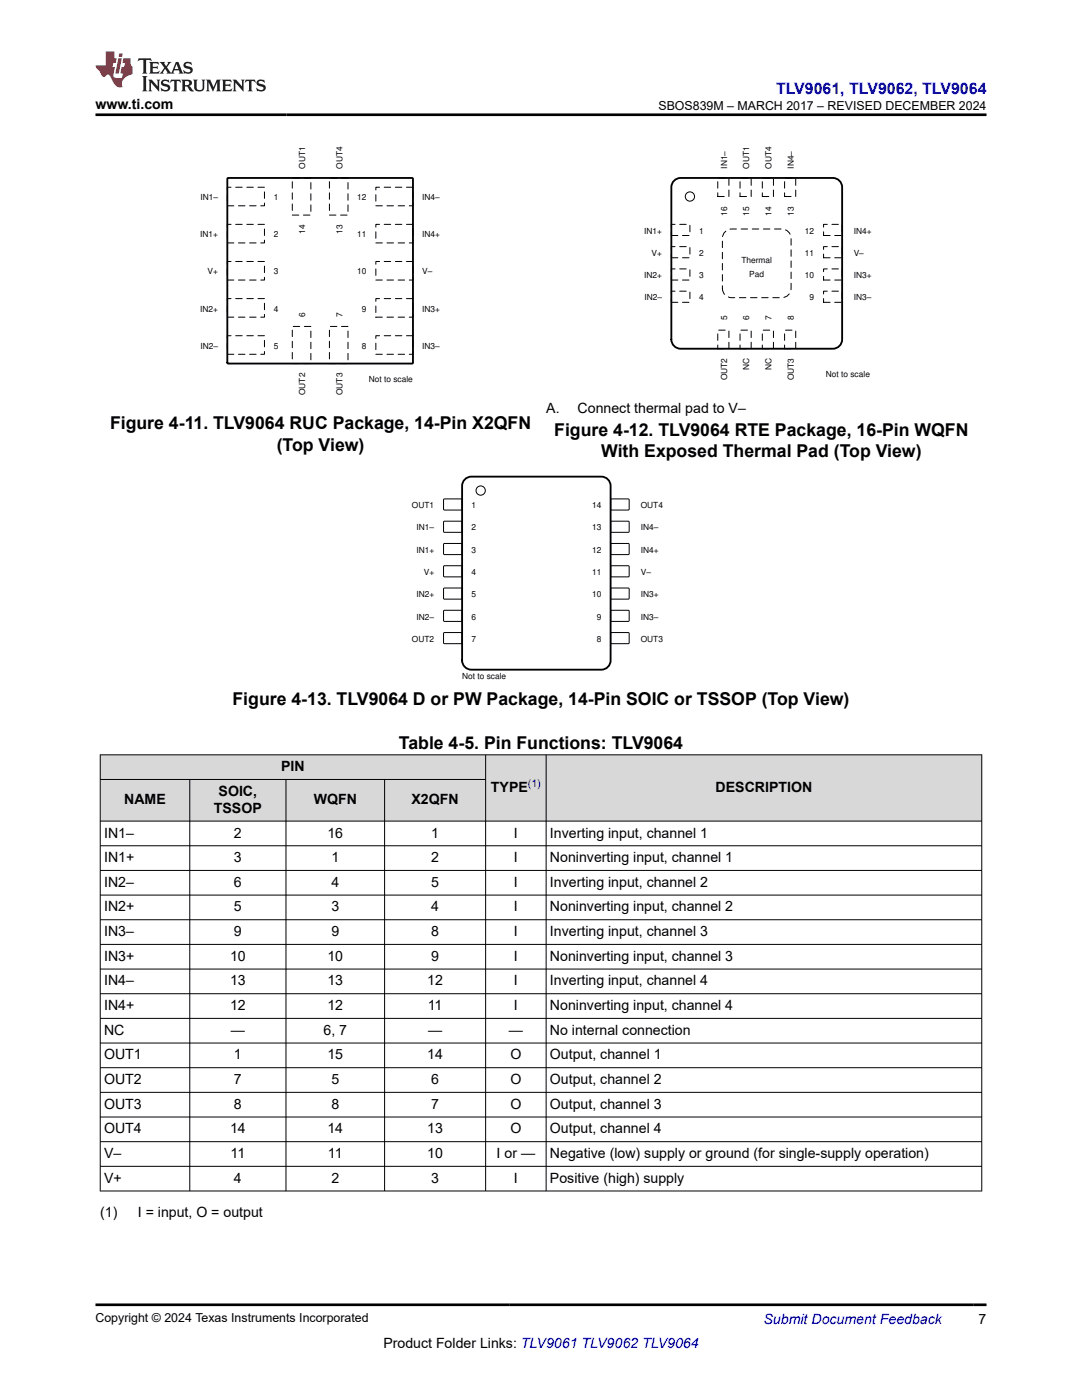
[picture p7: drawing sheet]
<svg xmlns="http://www.w3.org/2000/svg" width="216mm" height="279mm" viewBox="0 0 216 279" stroke-linecap="round" stroke-linejoin="round" font-family="sans-serif">
<defs><g id="words">
<g font-size="3.5">
<text x="22" y="85.7">Figure 4-11. TLV9064 RUC Package, 14-Pin X2QFN</text>
<text x="55.2" y="89.9">(Top View)</text>
<text x="110.6" y="87">Figure 4-12. TLV9064 RTE Package, 16-Pin WQFN</text>
<text x="120" y="91.2">With Exposed Thermal Pad (Top View)</text>
<text x="46.4" y="140.7">Figure 4-13. TLV9064 D or PW Package, 14-Pin SOIC or TSSOP (Top View)</text>
<text x="79.6" y="149.5">Table 4-5. Pin Functions: TLV9064</text>
</g>
<text font-size="3.2" fill="#00f" x="154.8" y="18.7">TLV9061, TLV9062, TLV9064</text>
<g font-size="2.8">
<text x="19" y="21.8">www.ti.com</text>
<text x="109" y="82.5">A.</text>
<text x="115.3" y="82.5">Connect thermal pad to V–</text>
<text x="56.1" y="153.9">PIN</text>
<text x="24.8" y="160.5">NAME</text>
<text x="43.6" y="158.8">SOIC,</text>
<text x="62.6" y="160.5">WQFN</text>
<text x="82.1" y="160.5">X2QFN</text>
<text x="98" y="158.1">TYPE</text>
<text x="142.8" y="158.1">DESCRIPTION</text>
<text x="20.8" y="167.1">IN1–</text>
<text x="42.7" y="162.2">TSSOP</text>
<text x="46.7" y="167.1">2</text>
<text x="65.3" y="167.1">16</text>
<text x="86" y="167.1">1</text>
<text x="102.5" y="167.1">I</text>
<text x="109.7" y="167.1">Inverting input, channel 1</text>
<text x="20.8" y="172.1">IN1+</text>
<text x="46.7" y="172.1">3</text>
<text x="66.1" y="172.1">1</text>
<text x="86" y="172.1">2</text>
<text x="102.5" y="172.1">I</text>
<text x="109.7" y="172.1">Noninverting input, channel 1</text>
<text x="20.8" y="177">IN2–</text>
<text x="46.7" y="177">6</text>
<text x="66.1" y="177">4</text>
<text x="86" y="177">5</text>
<text x="102.5" y="177">I</text>
<text x="109.7" y="177">Inverting input, channel 2</text>
<text x="20.8" y="181.9">IN2+</text>
<text x="46.7" y="181.9">5</text>
<text x="66.1" y="181.9">3</text>
<text x="86" y="181.9">4</text>
<text x="102.5" y="181.9">I</text>
<text x="109.7" y="181.9">Noninverting input, channel 2</text>
<text x="20.8" y="186.8">IN3–</text>
<text x="20.8" y="191.7">IN3+</text>
<text x="45.9" y="191.7">10</text>
<text x="46.7" y="186.8">9</text>
<text x="65.3" y="191.7">10</text>
<text x="66.1" y="186.8">9</text>
<text x="86" y="186.8">8</text>
<text x="86" y="191.7">9</text>
<text x="102.5" y="186.8">I</text>
<text x="102.5" y="191.7">I</text>
<text x="109.7" y="186.8">Inverting input, channel 3</text>
<text x="109.7" y="191.7">Noninverting input, channel 3</text>
<text x="20.8" y="196.7">IN4–</text>
<text x="45.9" y="196.7">13</text>
<text x="65.3" y="196.7">13</text>
<text x="85.3" y="196.7">12</text>
<text x="102.5" y="196.7">I</text>
<text x="109.7" y="196.7">Inverting input, channel 4</text>
<text x="20.8" y="201.6">IN4+</text>
<text x="45.9" y="201.6">12</text>
<text x="65.3" y="201.6">12</text>
<text x="85.4" y="201.6">11</text>
<text x="102.5" y="201.6">I</text>
<text x="109.7" y="201.6">Noninverting input, channel 4</text>
<text x="20.8" y="206.5">NC</text>
<text x="46.1" y="206.5">—</text>
<text x="64.6" y="206.5">6, 7</text>
<text x="85.4" y="206.5">—</text>
<text x="101.5" y="206.5">—</text>
<text x="109.7" y="206.5">No internal connection</text>
<text x="20.8" y="211.4">OUT1</text>
<text x="46.7" y="211.4">1</text>
<text x="65.3" y="211.4">15</text>
<text x="85.3" y="211.4">14</text>
<text x="101.8" y="211.4">O</text>
<text x="109.7" y="211.4">Output, channel 1</text>
<text x="20.8" y="216.4">OUT2</text>
<text x="20.8" y="221.3">OUT3</text>
<text x="46.7" y="216.4">7</text>
<text x="46.7" y="221.3">8</text>
<text x="66.1" y="216.4">5</text>
<text x="66.1" y="221.3">8</text>
<text x="86" y="216.4">6</text>
<text x="86" y="221.3">7</text>
<text x="101.8" y="216.4">O</text>
<text x="101.8" y="221.3">O</text>
<text x="109.7" y="216.4">Output, channel 2</text>
<text x="109.7" y="221.3">Output, channel 3</text>
<text x="20.8" y="226.2">OUT4</text>
<text x="45.9" y="226.2">14</text>
<text x="65.3" y="226.2">14</text>
<text x="85.3" y="226.2">13</text>
<text x="101.8" y="226.2">O</text>
<text x="109.7" y="226.2">Output, channel 4</text>
<text x="20.8" y="231.1">V–</text>
<text x="46" y="231.1">11</text>
<text x="65.4" y="231.1">11</text>
<text x="85.3" y="231.1">10</text>
<text x="99.1" y="231.1">I or —</text>
<text x="109.7" y="231.1">Negative (low) supply or ground (for single-supply operation)</text>
<text x="20.8" y="236">V+</text>
<text x="46.7" y="236">4</text>
<text x="66.1" y="236">2</text>
<text x="86" y="236">3</text>
<text x="102.5" y="236">I</text>
<text x="109.7" y="236">Positive (high) supply</text>
<text x="20" y="242.8">(1)</text>
<text x="27.5" y="242.8">I = input, O = output</text>
<text x="76.5" y="269">Product Folder Links: TLV9061 TLV9062 TLV9064</text>
<text x="195.3" y="264.2">7</text>
</g>
<text font-size="2.8" fill="#00f" x="152.4" y="264.2">Submit Document Feedback</text>
<g font-size="2.5">
<text x="131.4" y="21.9">SBOS839M – MARCH 2017 – REVISED DECEMBER 2024</text>
<text x="19" y="263.9">Copyright © 2024 Texas Instruments Incorporated</text>
</g>
<text font-size="2.1" fill="#00f" x="105.3" y="157.1">(1)</text>
<g font-size="1.7">
<text x="60.9" y="33.7" transform="rotate(-90 60.9 33.7)">OUT1</text>
<text x="68.3" y="33.7" transform="rotate(-90 68.3 33.7)">OUT4</text>
<text x="145.1" y="33.7" transform="rotate(-90 145.1 33.7)">IN1±</text>
<text x="149.5" y="33.7" transform="rotate(-90 149.5 33.7)">OUT1</text>
<text x="154" y="33.7" transform="rotate(-90 154 33.7)">OUT4</text>
<text x="158.4" y="33.7" transform="rotate(-90 158.4 33.7)">IN4±</text>
<text x="40" y="40">IN1±</text>
<text x="54.6" y="40">1</text>
<text x="71.3" y="40">12</text>
<text x="84.3" y="40">IN4±</text>
<text x="39.9" y="47.4">IN1+</text>
<text x="54.6" y="47.4">2</text>
<text x="60.9" y="46.6" transform="rotate(-90 60.9 46.6)">14</text>
<text x="68.3" y="46.6" transform="rotate(-90 68.3 46.6)">13</text>
<text x="71.3" y="47.4">11</text>
<text x="84.3" y="47.4">IN4+</text>
<text x="128.5" y="46.6">IN1+</text>
<text x="139.5" y="46.6">1</text>
<text x="145.1" y="43.1" transform="rotate(-90 145.1 43.1)">16</text>
<text x="149.5" y="43.1" transform="rotate(-90 149.5 43.1)">15</text>
<text x="154" y="43.1" transform="rotate(-90 154 43.1)">14</text>
<text x="158.4" y="43.1" transform="rotate(-90 158.4 43.1)">13</text>
<text x="160.6" y="46.6">12</text>
<text x="170.4" y="46.6">IN4+</text>
<text x="130" y="51.1">V+</text>
<text x="139.5" y="51.1">2</text>
<text x="147.9" y="52.6">Thermal</text>
<text x="160.6" y="51.1">11</text>
<text x="170.4" y="51.1">V±</text>
<text x="41.4" y="54.8">V+</text>
<text x="54.6" y="54.8">3</text>
<text x="71.3" y="54.8">10</text>
<text x="84.3" y="54.8">V±</text>
<text x="128.5" y="55.5">IN2+</text>
<text x="128.6" y="60">IN2±</text>
<text x="139.5" y="55.5">3</text>
<text x="139.5" y="60">4</text>
<text x="149.5" y="55.3">Pad</text>
<text x="160.6" y="55.5">10</text>
<text x="161.6" y="60">9</text>
<text x="170.4" y="60">IN3±</text>
<text x="170.4" y="55.5">IN3+</text>
<text x="39.9" y="62.2">IN2+</text>
<text x="54.6" y="62.2">4</text>
<text x="60.9" y="63.3" transform="rotate(-90 60.9 63.3)">6</text>
<text x="68.3" y="63.3" transform="rotate(-90 68.3 63.3)">7</text>
<text x="72.2" y="62.2">9</text>
<text x="84.3" y="62.2">IN3+</text>
<text x="145.1" y="63.9" transform="rotate(-90 145.1 63.9)">5</text>
<text x="149.5" y="63.9" transform="rotate(-90 149.5 63.9)">6</text>
<text x="154" y="63.9" transform="rotate(-90 154 63.9)">7</text>
<text x="158.4" y="63.9" transform="rotate(-90 158.4 63.9)">8</text>
<text x="40" y="69.6">IN2±</text>
<text x="54.6" y="69.6">5</text>
<text x="72.2" y="69.6">8</text>
<text x="84.3" y="69.6">IN3±</text>
<text x="73.6" y="76.3">Not to scale</text>
<text x="145.1" y="75.9" transform="rotate(-90 145.1 75.9)">OUT2</text>
<text x="149.5" y="73.9" transform="rotate(-90 149.5 73.9)">NC</text>
<text x="154" y="73.9" transform="rotate(-90 154 73.9)">NC</text>
<text x="158.4" y="75.9" transform="rotate(-90 158.4 75.9)">OUT3</text>
<text x="164.8" y="75.2">Not to scale</text>
<text x="60.9" y="78.9" transform="rotate(-90 60.9 78.9)">OUT2</text>
<text x="68.3" y="78.9" transform="rotate(-90 68.3 78.9)">OUT3</text>
<text x="82.2" y="101.4">OUT1</text>
<text x="94.1" y="101.4">1</text>
<text x="118.1" y="101.4">14</text>
<text x="127.9" y="101.4">OUT4</text>
<text x="83.1" y="105.9">IN1±</text>
<text x="94.1" y="105.9">2</text>
<text x="118.1" y="105.9">13</text>
<text x="127.9" y="105.9">IN4±</text>
<text x="83.1" y="110.3">IN1+</text>
<text x="94.1" y="110.3">3</text>
<text x="118.1" y="110.3">12</text>
<text x="127.9" y="110.3">IN4+</text>
<text x="83.1" y="119.2">IN2+</text>
<text x="84.6" y="114.8">V+</text>
<text x="94.1" y="114.8">4</text>
<text x="94.1" y="119.2">5</text>
<text x="118.1" y="114.8">11</text>
<text x="118.1" y="119.2">10</text>
<text x="127.9" y="114.8">V±</text>
<text x="127.9" y="119.2">IN3+</text>
<text x="83.1" y="123.6">IN2±</text>
<text x="94.1" y="123.6">6</text>
<text x="119.1" y="123.6">9</text>
<text x="127.9" y="123.6">IN3±</text>
<text x="82.2" y="128.1">OUT2</text>
<text x="94.1" y="128.1">7</text>
<text x="119.1" y="128.1">8</text>
<text x="127.9" y="128.1">OUT3</text>
<text x="92.2" y="135.5">Not to scale</text>
</g>
</g></defs>
<path d="M45.4 37.4h7.4v3.7h-7.4z" fill="none" stroke="#000" stroke-width=".2" stroke-dasharray="1.3 .9"/>
<path d="M45.4 44.8h7.4v3.7h-7.4z" fill-rule="evenodd" fill="#fff"/>
<path d="M45.4 44.8h7.4v3.7h-7.4z" fill="none" stroke="#000" stroke-width=".2" stroke-dasharray="1.3 .9"/>
<path d="M45.4 52.2h7.4v3.7h-7.4z" fill-rule="evenodd" fill="#fff"/>
<path d="M45.4 52.2h7.4v3.7h-7.4z" fill="none" stroke="#000" stroke-width=".2" stroke-dasharray="1.3 .9"/>
<path d="M45.4 59.6h7.4v3.7h-7.4z" fill-rule="evenodd" fill="#fff"/>
<path d="M45.4 59.6h7.4v3.7h-7.4z" fill="none" stroke="#000" stroke-width=".2" stroke-dasharray="1.3 .9"/>
<path d="M45.4 67h7.4v3.7h-7.4z" fill-rule="evenodd" fill="#fff"/>
<path d="M45.4 67h7.4v3.7h-7.4z" fill="none" stroke="#000" stroke-width=".2" stroke-dasharray="1.3 .9"/>
<path d="M58.3 65.1h3.7v7.5h-3.7z" fill-rule="evenodd" fill="#fff"/>
<path d="M58.3 65.1h3.7v7.5h-3.7z" fill="none" stroke="#000" stroke-width=".2" stroke-dasharray="1.3 .9"/>
<path d="M65.7 65.1h3.7v7.5h-3.7z" fill-rule="evenodd" fill="#fff"/>
<path d="M65.7 65.1h3.7v7.5h-3.7z" fill="none" stroke="#000" stroke-width=".2" stroke-dasharray="1.3 .9"/>
<path d="M75 67h7.4v3.7h-7.4z" fill-rule="evenodd" fill="#fff"/>
<path d="M75 67h7.4v3.7h-7.4z" fill="none" stroke="#000" stroke-width=".2" stroke-dasharray="1.3 .9"/>
<path d="M75 59.6h7.4v3.7h-7.4z" fill-rule="evenodd" fill="#fff"/>
<path d="M75 59.6h7.4v3.7h-7.4z" fill="none" stroke="#000" stroke-width=".2" stroke-dasharray="1.3 .9"/>
<path d="M75 52.2h7.4v3.7h-7.4z" fill-rule="evenodd" fill="#fff"/>
<path d="M75 52.2h7.4v3.7h-7.4z" fill="none" stroke="#000" stroke-width=".2" stroke-dasharray="1.3 .9"/>
<path d="M75 44.8h7.4v3.7h-7.4z" fill-rule="evenodd" fill="#fff"/>
<path d="M75 44.8h7.4v3.7h-7.4z" fill="none" stroke="#000" stroke-width=".2" stroke-dasharray="1.3 .9"/>
<path d="M75 37.4h7.4v3.7h-7.4z" fill-rule="evenodd" fill="#fff"/>
<path d="M75 37.4h7.4v3.7h-7.4z" fill="none" stroke="#000" stroke-width=".2" stroke-dasharray="1.3 .9"/>
<path d="M65.7 35.5h3.7v7.4h-3.7z" fill-rule="evenodd" fill="#fff"/>
<path d="M65.7 35.5h3.7v7.4h-3.7z" fill="none" stroke="#000" stroke-width=".2" stroke-dasharray="1.3 .9"/>
<path d="M58.3 35.5h3.7v7.4h-3.7z" fill-rule="evenodd" fill="#fff"/>
<path d="M58.3 35.5h3.7v7.4h-3.7z" fill="none" stroke="#000" stroke-width=".2" stroke-dasharray="1.3 .9"/>
<path d="M45.4 35.6h36.9v36.9h-36.9z" fill="none" stroke="#000" stroke-width=".37"/>
<path d="M143.2 35.5h2.2v3.7h-2.2z" fill-rule="evenodd" fill="#fff"/>
<path d="M143.2 35.5h2.2v3.7h-2.2z" fill="none" stroke="#000" stroke-width=".2" stroke-dasharray="1.3 .9"/>
<path d="M143.2 65.9h2.2v3.7h-2.2z" fill-rule="evenodd" fill="#fff"/>
<path d="M143.2 65.9h2.2v3.7h-2.2z" fill="none" stroke="#000" stroke-width=".2" stroke-dasharray="1.3 .9"/>
<path d="M134 44.8h3.7v2.2h-3.7z" fill-rule="evenodd" fill="#fff"/>
<path d="M134 44.8h3.7v2.2h-3.7z" fill="none" stroke="#000" stroke-width=".2" stroke-dasharray="1.3 .9"/>
<path d="M164.3 44.8h3.7v2.2h-3.7z" fill-rule="evenodd" fill="#fff"/>
<path d="M164.3 44.8h3.7v2.2h-3.7z" fill="none" stroke="#000" stroke-width=".2" stroke-dasharray="1.3 .9"/>
<path d="M147.7 35.5h2.2v3.7h-2.2z" fill-rule="evenodd" fill="#fff"/>
<path d="M147.7 35.5h2.2v3.7h-2.2z" fill="none" stroke="#000" stroke-width=".2" stroke-dasharray="1.3 .9"/>
<path d="M147.7 65.9h2.2v3.7h-2.2z" fill-rule="evenodd" fill="#fff"/>
<path d="M147.7 65.9h2.2v3.7h-2.2z" fill="none" stroke="#000" stroke-width=".2" stroke-dasharray="1.3 .9"/>
<path d="M134 49.2h3.7v2.2h-3.7z" fill-rule="evenodd" fill="#fff"/>
<path d="M134 49.2h3.7v2.2h-3.7z" fill="none" stroke="#000" stroke-width=".2" stroke-dasharray="1.3 .9"/>
<path d="M164.3 49.2h3.7v2.2h-3.7z" fill-rule="evenodd" fill="#fff"/>
<path d="M164.3 49.2h3.7v2.2h-3.7z" fill="none" stroke="#000" stroke-width=".2" stroke-dasharray="1.3 .9"/>
<path d="M152.1 35.5h2.2v3.7h-2.2z" fill-rule="evenodd" fill="#fff"/>
<path d="M152.1 35.5h2.2v3.7h-2.2z" fill="none" stroke="#000" stroke-width=".2" stroke-dasharray="1.3 .9"/>
<path d="M152.1 65.9h2.2v3.7h-2.2z" fill-rule="evenodd" fill="#fff"/>
<path d="M152.1 65.9h2.2v3.7h-2.2z" fill="none" stroke="#000" stroke-width=".2" stroke-dasharray="1.3 .9"/>
<path d="M134 53.7h3.7v2.2h-3.7z" fill-rule="evenodd" fill="#fff"/>
<path d="M134 53.7h3.7v2.2h-3.7z" fill="none" stroke="#000" stroke-width=".2" stroke-dasharray="1.3 .9"/>
<path d="M164.3 53.7h3.7v2.2h-3.7z" fill-rule="evenodd" fill="#fff"/>
<path d="M164.3 53.7h3.7v2.2h-3.7z" fill="none" stroke="#000" stroke-width=".2" stroke-dasharray="1.3 .9"/>
<path d="M156.6 35.5h2.2v3.7h-2.2z" fill-rule="evenodd" fill="#fff"/>
<path d="M156.6 35.5h2.2v3.7h-2.2z" fill="none" stroke="#000" stroke-width=".2" stroke-dasharray="1.3 .9"/>
<path d="M156.6 65.9h2.2v3.7h-2.2z" fill-rule="evenodd" fill="#fff"/>
<path d="M156.6 65.9h2.2v3.7h-2.2z" fill="none" stroke="#000" stroke-width=".2" stroke-dasharray="1.3 .9"/>
<path d="M134 58.1h3.7v2.2h-3.7z" fill-rule="evenodd" fill="#fff"/>
<path d="M134 58.1h3.7v2.2h-3.7z" fill="none" stroke="#000" stroke-width=".2" stroke-dasharray="1.3 .9"/>
<path d="M164.3 58.1h3.7v2.2h-3.7z" fill-rule="evenodd" fill="#fff"/>
<path d="M164.3 58.1h3.7v2.2h-3.7z" fill="none" stroke="#000" stroke-width=".2" stroke-dasharray="1.3 .9"/>
<circle cx="137.7" cy="39.2" r=".93" fill="none" stroke="#000" stroke-width=".2"/>
<path d="M134.5 36.1l.8-.5 .5-.1h30.4a1.85 1.85 0 0 1 1.8 1.9v30.3a1.85 1.85 0 0 1-1.8 1.9h-30.4a1.85 1.85 0 0 1-1.8-1.9v-30.3v-.5z" fill="none" stroke="#000" stroke-width=".37"/>
<path d="M144.7 46.2l.8-.4 .5-.1h10a1.85 1.85 0 0 1 1.9 1.9v10a1.85 1.85 0 0 1-1.9 1.8h-10a1.85 1.85 0 0 1-1.9-1.8v-10l.1-.5z" fill-rule="evenodd" fill="#fff"/>
<path d="M144.7 46.2l.8-.4 .5-.1h10a1.85 1.85 0 0 1 1.9 1.9v10a1.85 1.85 0 0 1-1.9 1.8h-10a1.85 1.85 0 0 1-1.9-1.8v-10l.1-.5z" fill="none" stroke="#000" stroke-width=".2" stroke-dasharray="1.3 .9"/>
<path d="M88.6 99.6h3.6v2.1h-3.6z" fill-rule="evenodd" fill="#fff"/>
<path d="M88.6 99.6h3.6v2.1h-3.6z" fill="none" stroke="#000" stroke-width=".2"/>
<path d="M121.9 99.6h3.6v2.1h-3.6z" fill-rule="evenodd" fill="#fff"/>
<path d="M121.9 99.6h3.6v2.1h-3.6z" fill="none" stroke="#000" stroke-width=".2"/>
<path d="M88.6 104.1h3.6v2.1h-3.6z" fill-rule="evenodd" fill="#fff"/>
<path d="M88.6 104.1h3.6v2.1h-3.6z" fill="none" stroke="#000" stroke-width=".2"/>
<path d="M121.9 104.1h3.6v2.1h-3.6z" fill-rule="evenodd" fill="#fff"/>
<path d="M121.9 104.1h3.6v2.1h-3.6z" fill="none" stroke="#000" stroke-width=".2"/>
<path d="M88.6 108.5h3.6v2.1h-3.6z" fill-rule="evenodd" fill="#fff"/>
<path d="M88.6 108.5h3.6v2.1h-3.6z" fill="none" stroke="#000" stroke-width=".2"/>
<path d="M121.9 108.5h3.6v2.1h-3.6z" fill-rule="evenodd" fill="#fff"/>
<path d="M121.9 108.5h3.6v2.1h-3.6z" fill="none" stroke="#000" stroke-width=".2"/>
<path d="M88.6 113h3.6v2.1h-3.6z" fill-rule="evenodd" fill="#fff"/>
<path d="M88.6 113h3.6v2.1h-3.6z" fill="none" stroke="#000" stroke-width=".2"/>
<path d="M121.9 113h3.6v2.1h-3.6z" fill-rule="evenodd" fill="#fff"/>
<path d="M121.9 113h3.6v2.1h-3.6z" fill="none" stroke="#000" stroke-width=".2"/>
<path d="M88.6 117.4h3.6v2.1h-3.6z" fill-rule="evenodd" fill="#fff"/>
<path d="M88.6 117.4h3.6v2.1h-3.6z" fill="none" stroke="#000" stroke-width=".2"/>
<path d="M121.9 117.4h3.6v2.1h-3.6z" fill-rule="evenodd" fill="#fff"/>
<path d="M121.9 117.4h3.6v2.1h-3.6z" fill="none" stroke="#000" stroke-width=".2"/>
<path d="M88.6 121.8h3.6v2.2h-3.6z" fill-rule="evenodd" fill="#fff"/>
<path d="M88.6 121.8h3.6v2.2h-3.6z" fill="none" stroke="#000" stroke-width=".2"/>
<path d="M121.9 121.8h3.6v2.2h-3.6z" fill-rule="evenodd" fill="#fff"/>
<path d="M121.9 121.8h3.6v2.2h-3.6z" fill="none" stroke="#000" stroke-width=".2"/>
<path d="M88.6 126.3h3.6v2.1h-3.6z" fill-rule="evenodd" fill="#fff"/>
<path d="M88.6 126.3h3.6v2.1h-3.6z" fill="none" stroke="#000" stroke-width=".2"/>
<path d="M121.9 126.3h3.6v2.1h-3.6z" fill-rule="evenodd" fill="#fff"/>
<g fill="none" stroke="#000" stroke-width=".2">
<path d="M121.9 126.3h3.6v2.1h-3.6z"/>
<circle cx="95.9" cy="97.9" r=".93"/>
</g>
<path d="M92.7 95.7l.9-.5 .5-.1h25.9a1.85 1.85 0 0 1 1.8 1.9v34.8a1.85 1.85 0 0 1-1.8 1.8h-25.9a1.85 1.85 0 0 1-1.9-1.8v-34.8l.1-.5z" fill="none" stroke="#000" stroke-width=".37"/>
<g fill="#d8d8d8">
<path d="M20 150.6h175.9v5h-175.9z" fill-rule="evenodd"/>
<path d="M20.1 150.7h76.7v4.8h-76.7z" fill-rule="evenodd"/>
<path d="M97 150.7h11.9v13.1h-11.9z" fill-rule="evenodd"/>
<path d="M109 150.7h86.8v13.1h-86.8z" fill-rule="evenodd"/>
<path d="M20.1 155.6h17.7v8.2h-17.7z" fill-rule="evenodd"/>
<path d="M37.9 155.6h19.1v8.2h-19.1z" fill-rule="evenodd"/>
<path d="M57.1 155.6h19.6v8.2h-19.6z" fill-rule="evenodd"/>
<path d="M76.8 155.6h20v8.2h-20z" fill-rule="evenodd"/>
</g>
<g fill="none" stroke="#000" stroke-width=".2">
<path d="M19.9 150.6h176.1M19.9 155.6h77.1M20 150.6v87.2M37.9 155.6v82.2M57.1 155.6v82.2M76.7 155.6v82.2M96.9 150.6v87.2M109 150.6v87.2M195.9 150.6v87.2M19.9 168.8h176.1M19.9 173.7h176.1M19.9 178.6h176.1"/>
<path d="M196 163.9h-176.1M19.9 183.6h176.1M19.9 188.5h176.1M19.9 193.4h176.1M19.9 198.3h176.1M19.9 203.2h176.1M19.9 208.2h176.1M19.9 213.1h176.1M19.9 218h176.1M19.9 222.9h176.1M19.9 227.8h176.1M19.9 232.8h176.1"/>
<path d="M19.9 237.7h176.1"/>
</g>
<path d="M27.7 11.6l-.2 .6 .5-.2h.6v.1v2.2l-.2 .4h1l-.2-.4v-2.2v-.1h.5l.5 .2-.1-.6zM29.8 12.4l.2 .3v1.6l-.2 .4h1.9l.1-.6a1.08 1.08 0 0 1-1.3 .2v-.7h.6l.4 .2v-.7l-.4 .2h-.6v-.5l.2-.2a1 1 0 0 1 1 .3l-.1-.5zM31.8 12.4l1 1.1-1 1.2h.9l-.2-.2 .4-.8 .5 .8-.2 .2h1.6l-.2-.2 .1-.5h1l.1 .5-.1 .2h.9l-.2-.4-.8-1.9h-.5l-1 2.1-.8-1.1 .9-1h-.8l.2 .2-.5 .6-.3-.6 .1-.2zM35.2 12.8l.4 1h-.8zM36.8 12.5a.65 .65 0 0 0-.2 .7 .65 .65 0 0 0 .6 .5l.7 .1 .1 .3a.79 .79 0 0 1-.7 .4 .79 .79 0 0 1-.7-.5l.1 .7 .2-.1a.93 .93 0 0 0 1.1 0 .93 .93 0 0 0 .4-.9 1.46 1.46 0 0 0-1.2-.6l-.1-.3a1.09 1.09 0 0 1 1.2 .2l-.2-.6-.1 .1-.6-.2zM28.4 15.2l.2 .4v2.2l-.2 .4h1l-.2-.4v-2.2l.2-.4zM29.6 15.9l.2 .4v1.5l-.2 .4h.8l-.3-.4v-1.3l1.7 1.8v-2l.2-.4h-.8l.2 .2 .1 1.1-1.2-1.3zM32.3 16a.65 .65 0 0 0-.2 .8 .65 .65 0 0 0 .7 .4l.6 .2 .1 .2a.79 .79 0 0 1-.7 .4 .79 .79 0 0 1-.7-.5l.1 .7 .2-.1a.93 .93 0 0 0 1.1 .1 .93 .93 0 0 0 .4-1 1.46 1.46 0 0 0-1.2-.5l-.1-.4a1.09 1.09 0 0 1 1.2 .2l-.2-.6-.1 .1-.6-.1zM34.1 15.9l-.1 .6a.63 .63 0 0 1 .7-.3l.1 1.6-.3 .4h1l-.2-.4v-1.6a.66 .66 0 0 1 .8 .3l-.1-.6zM36.2 15.9l.2 .4v1.5l-.2 .4h.9l-.2-.2v-.7h.5l.1 .2a.79 .79 0 0 0 1.2 .6l-1-.9a.61 .61 0 0 0 .6-.6 .61 .61 0 0 0-.5-.7zM36.9 16.2h.2a.47 .47 0 0 1 .5 .1 .47 .47 0 0 1 .1 .5l-.2 .1-.6 .1zM38.5 15.9l.2 .2a2.27 2.27 0 0 0 .4 2 1.04 1.04 0 0 0 1.7-.7v-1.3l.2-.2h-.8l.2 .4v1.1a.6 .6 0 0 1-.6 .6 .6 .6 0 0 1-.6-.6v-1.1l.3-.4zM41.1 15.9l.2 .4v1.5l-.2 .4h.7l-.2-.4v-1.4l.9 1.9 .8-1.9v1.4l-.2 .4h1l-.3-.4v-1.5l.3-.4h-.8l-.7 1.5-.7-1.5zM44.3 15.9l.2 .4v1.5l-.2 .4h1.9l.1-.6a1.09 1.09 0 0 1-1.3 .2v-.7h.6l.4 .2v-.6l-.4 .2h-.6v-.6l.2-.1a1.01 1.01 0 0 1 1 .3l-.1-.6zM46.4 15.9l.3 .4v1.5l-.3 .4h.8l-.2-.4v-1.3l1.6 1.8v-2l.2-.4h-.7l.2 .2v1.1l-1.2-1.3zM49 15.9l-.1 .6a.63 .63 0 0 1 .8-.3v1.6l-.3 .4h1l-.2-.4v-1.6a.66 .66 0 0 1 .8 .3l-.1-.6zM51.4 16a.65 .65 0 0 0-.2 .8 .65 .65 0 0 0 .6 .4l.6 .2 .2 .2a.79 .79 0 0 1-.8 .4 .79 .79 0 0 1-.6-.5l.1 .7 .2-.1a.93 .93 0 0 0 1 .1 .93 .93 0 0 0 .5-1 1.46 1.46 0 0 0-1.3-.5l-.1-.4a1.09 1.09 0 0 1 1.3 .2l-.2-.6-.2 .1-.5-.1z" fill="#231f20"/>
<path d="M21.1 10.3v2.7h-2.1l.1 .4 .9 1a.95 .95 0 0 0 .9 .9 .59 .59 0 0 1 .6-.4 .59 .59 0 0 1 .5 .3l.4 .8a1.59 1.59 0 0 0 2.1 1.4 1.61 1.61 0 0 1 1-2.3l1-.3-.1-1.5a1.59 1.59 0 0 1-.4-1.7h-1.4l-.2 .9h.5l-.1 .9h-.5l-.2 .9v.3l.4 .1-.2 .9h-.6a.73 .73 0 0 1-1.1-.7l.3-1.5h-.5l.2-.9h.5l.2-.9h-.5v-1.3zM23.6 11.6l-.6 3.1h.7l.6-3.1zM23.8 10.7l-.1 .6h.7l.1-.6z" fill="#ed1c24"/>
<path d="M19 22.9h177.8M19 260.4h177.8" fill="none" stroke="#000" stroke-width=".53"/>
<use href="#words"/>
</svg>
